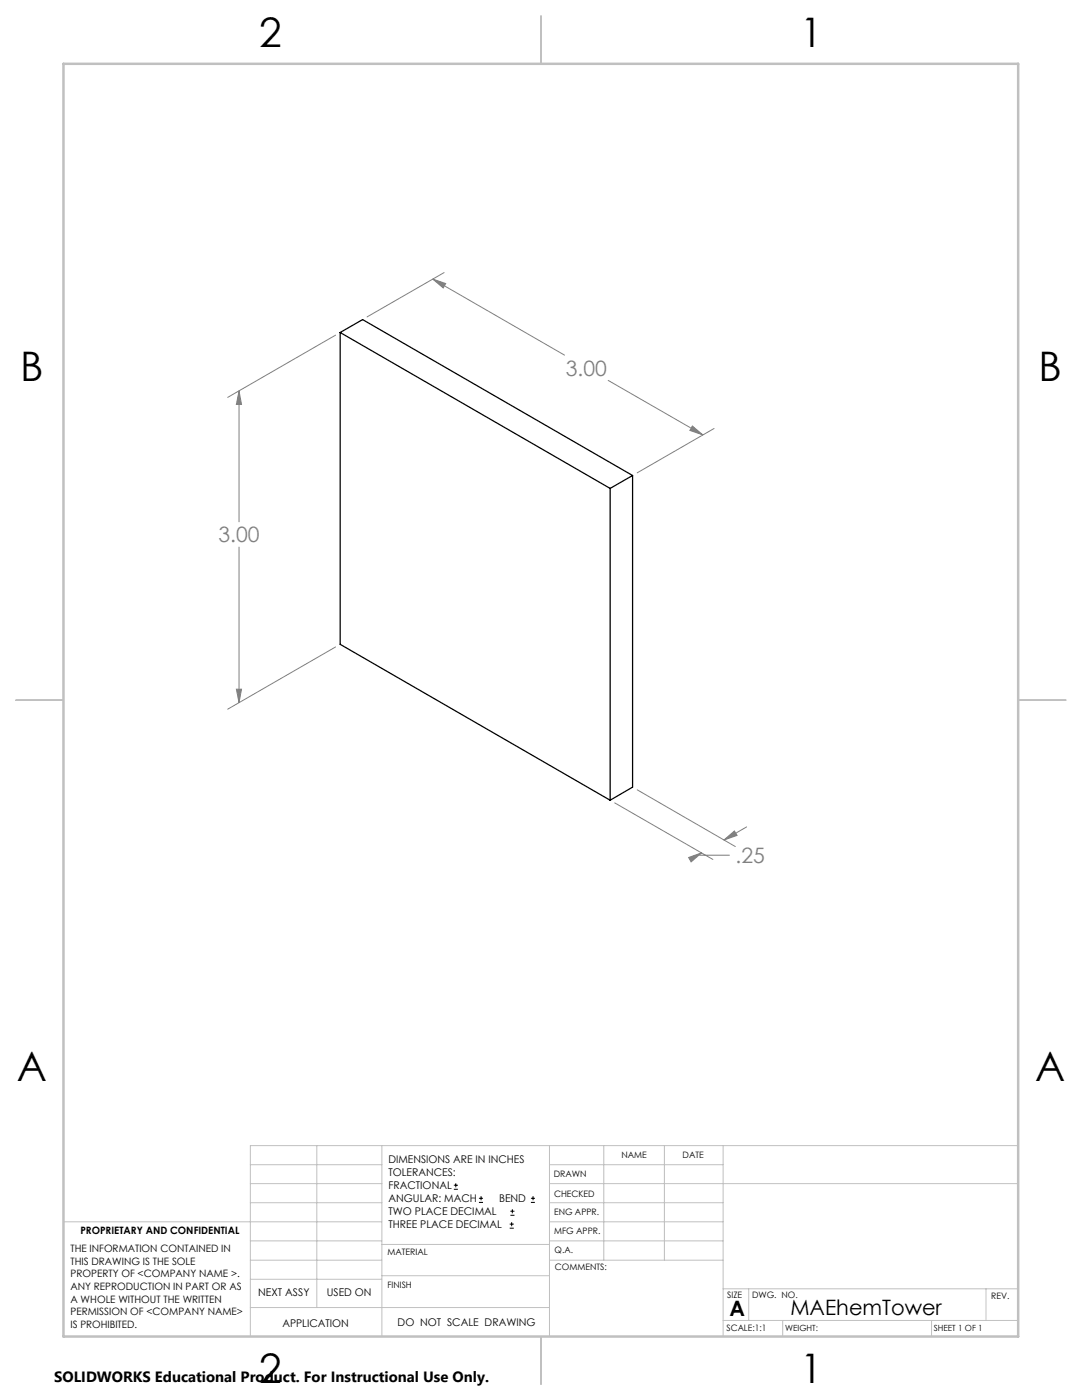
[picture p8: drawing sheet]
<svg xmlns="http://www.w3.org/2000/svg" width="216mm" height="279mm" viewBox="0 0 216 279" stroke-linecap="round" stroke-linejoin="round" font-family="sans-serif">
<defs><g id="words">
<g font-size="8.1">
<text x="51.7" y="9.3">2</text>
<text x="159.7" y="9.3">1</text>
<text x="4" y="76">B</text>
<text x="207.2" y="76">B</text>
<text x="3.3" y="215.7">A</text>
<text x="206.5" y="215.7">A</text>
<text x="51.7" y="276">2</text>
<text x="159.7" y="276">1</text>
</g>
<g font-size="4.2" fill="#808080">
<text x="112.9" y="75">3.00</text>
<text x="43.6" y="108.3">3.00</text>
<text x="146.8" y="172.3">.25</text>
</g>
<g font-size="4.2">
<text x="145.6" y="262.7">A</text>
<text x="157.7" y="262.4">MAEhemTower</text>
</g>
<text font-size="3" x="10.8" y="275.7">SOLIDWORKS Educational Product. For Instructional Use Only.</text>
<g font-size="2.1">
<text x="77.5" y="232.2">DIMENSIONS ARE IN INCHES</text>
<text x="77.5" y="234.7">TOLERANCES:</text>
<text x="77.5" y="237.3">FRACTIONAL</text>
<text x="77.5" y="239.9">ANGULAR: MACH</text>
<text x="99.6" y="239.9">BEND</text>
<text x="77.5" y="242.5">TWO PLACE DECIMAL</text>
<text x="77.5" y="245.1">THREE PLACE DECIMAL</text>
<text x="51.5" y="258.7">NEXT ASSY</text>
<text x="65.2" y="258.6">USED ON</text>
<text x="56.3" y="264.8">APPLICATION</text>
<text x="79.3" y="264.6">DO NOT SCALE DRAWING</text>
</g>
<g font-size="2">
<text x="14.1" y="249.9">THE INFORMATION CONTAINED IN</text>
<text x="16" y="246.3">PROPRIETARY AND CONFIDENTIAL</text>
<text x="14.1" y="252.4">THIS DRAWING IS THE SOLE</text>
<text x="14.1" y="254.9">PROPERTY OF &lt;COMPANY NAME &gt;.</text>
<text x="14.1" y="257.4">ANY REPRODUCTION IN PART OR AS</text>
<text x="14.1" y="260">A WHOLE WITHOUT THE WRITTEN</text>
<text x="14.1" y="262.5">PERMISSION OF &lt;COMPANY NAME&gt;</text>
<text x="14.1" y="265">IS PROHIBITED.</text>
</g>
<g font-size="1.8">
<text x="124" y="231.1">NAME</text>
<text x="136.2" y="231.1">DATE</text>
<text x="110.5" y="234.8">DRAWN</text>
<text x="110.5" y="238.9">CHECKED</text>
<text x="110.6" y="242.5">ENG APPR.</text>
<text x="77.3" y="250.5">MATERIAL</text>
<text x="110.6" y="246.3">MFG APPR.</text>
<text x="110.7" y="250">Q.A.</text>
<text x="77.3" y="257">FINISH</text>
<text x="110.7" y="253.5">COMMENTS:</text>
<text x="145.1" y="259">SIZE</text>
<text x="150.1" y="259.1">DWG. NO.</text>
<text x="197.8" y="259.2">REV.</text>
<text x="145" y="265.7">SCALE:1:1</text>
</g>
<g font-size="1.7">
<text x="156.7" y="265.7">WEIGHT:</text>
<text x="186.3" y="265.7">SHEET 1 OF 1</text>
</g>
</g></defs>
<g fill="none" stroke="#000" stroke-width=".2">
<path d="M90.6 237.3h.8M90.6 236.5h.8M90.9 236.1v.9M95.6 240h.8M95.6 239.1h.8M96 238.7v.8M105.9 240h.9M105.9 239.1h.9M106.4 238.7v.8M101.7 245.1h.8M101.7 244.3h.8M101.8 242.5h.9"/>
<path d="M101.8 241.7h.9M102.1 243.9v.8M102.2 241.3v.8"/>
</g>
<g fill="none" stroke="#808080" stroke-width=".2">
<path d="M86.4 55.7l26.2 15.2M86.4 55.7l2.5 .9-.5 .9zM88.6 54.4l-15.4 8.9M47.7 78v26.1M47.7 78l.5 2.7h-1zM67 66.9l-21.6 12.4M121.4 75.9l18.8 10.9M138.1 85l2.1 1.8-2.5-.9zM142.5 85.5l-15.4 8.9M47.7 109.2v31M47.2 137.5h1l-.5 2.7zM67 129.1l-21.6 12.4"/>
<path d="M127.1 157.6l19.6 11.3M122.7 160.2l19.5 11.3M137.4 171.1l2.6-.9-2.1 1.8zM140 170.2l-.8 .5h6.4M144.5 167.6l2-1.8 .6 .9zM149 165l-4.5 2.6"/>
</g>
<g fill="none" stroke="#c0c0c0" stroke-width=".2">
<path d="M50 232.4h26.2M50 236.2h26.2M63.2 228.6v32.3M76.2 228.6v38.1M109.6 228.6v38.1M109.6 232.4h34.7M109.6 236.2h93.6M120.5 228.6v22.9M132.6 228.6v22.9M144.3 228.6v38.1M203.2 228.6h-153.2v38.1M12.7 243.8h63.5"/>
<path d="M50 251.5h26.2M50 240h26.2M50 247.7h26.2M50 255.3h26.2M76.2 254.6h33.4M76.2 248.4h33.4M109.6 251.5h34.7M109.6 243.8h34.7M109.6 240h34.7M109.6 247.7h34.7M144.3 257.2h58.9M149.4 257.2v6.3"/>
<path d="M196.7 257.2v6.3M50 260.9h59.6M144.3 263.5h58.9M156.2 263.5v3.2M185.9 263.5v3.2"/>
</g>
<path d="M108 3.2v9.5M3.1 139.7h9.6M203.2 139.7h9.5M108 266.7v9.6" fill="none" stroke="#c0c0c0" stroke-width=".25"/>
<path d="M12.7 12.7h190.5v254h-190.5z" fill="none" stroke="#c0c0c0" stroke-width=".5"/>
<path d="M138.1 85l2.1 1.8-2.5-.9zM86.4 55.7l2.5 .9-.5 .9zM137.4 171.1l2.6-.9-2.1 1.8zM144.5 167.6l2-1.8 .6 .9zM47.7 78l.5 2.7h-1zM47.2 137.5h1l-.5 2.7z" fill="#808080"/>
<path d="M67.9 66.4l53.8 31.1M67.9 66.4l4.5-2.6 53.8 31.1M67.9 66.4v62.2l53.8 31.1M121.7 97.5v62.2M126.2 94.9v62.2l-4.5 2.6M126.2 94.9l-4.5 2.6" fill="none" stroke="#000" stroke-width=".25"/>
<use href="#words"/>
</svg>
